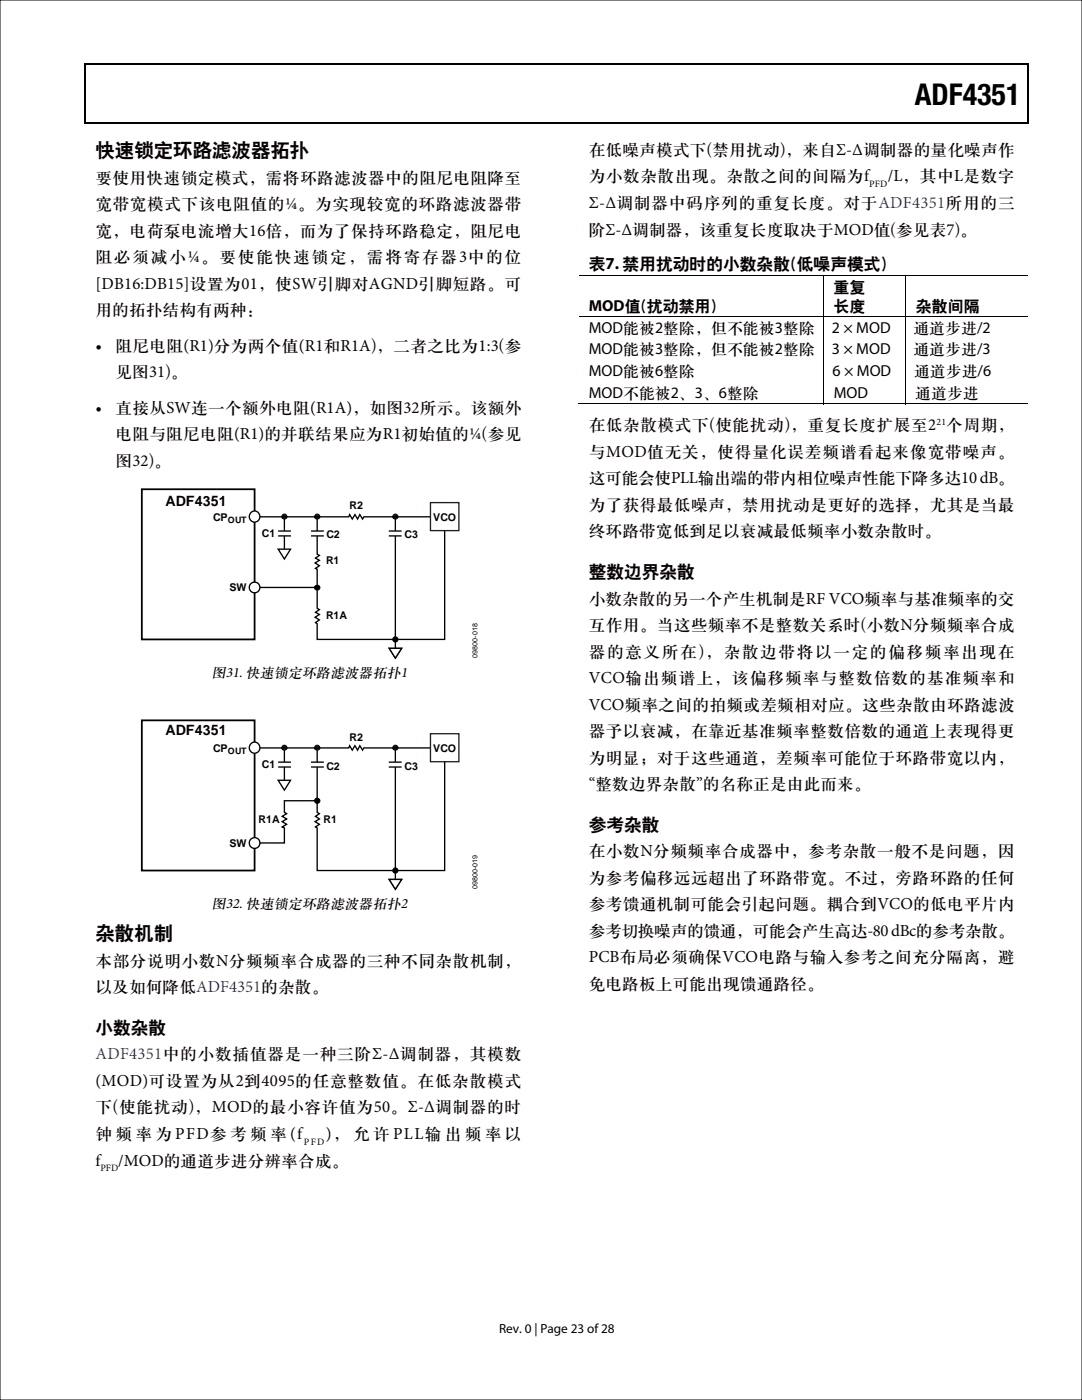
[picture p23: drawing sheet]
<svg xmlns="http://www.w3.org/2000/svg" width="216mm" height="279mm" viewBox="0 0 216 279" stroke-linecap="round" stroke-linejoin="round" font-family="sans-serif">
<defs><g id="words">
<text font-size="6" x="182.6" y="20.9">ADF4351</text>
<g font-size="3.9" fill="#090103">
<text x="19" y="31.2">快速锁定环路滤波器拓扑</text>
<text x="19" y="187.4">杂散机制</text>
</g>
<g font-size="3.5" fill="#090103">
<text x="117.5" y="115.2">整数边界杂散</text>
<text x="117.5" y="165.6">参考杂散</text>
<text x="19" y="206.1">小数杂散</text>
</g>
<g font-size="3.4" fill="#090103">
<text x="117.5" y="30.9">在低噪声模式下(禁用扰动)，来自Σ-Δ调制器的量化噪声作</text>
<text x="19" y="36.5">要使用快速锁定模式，需将环路滤波器中的阻尼电阻降至</text>
<text x="19" y="41.8">宽带宽模式下该电阻值的¼。为实现较宽的环路滤波器带</text>
<text x="117.5" y="41.5">Σ-Δ调制器中码序列的重复长度。对于ADF4351所用的三</text>
<text x="117.5" y="36.2">为小数杂散出现。杂散之间的间隔为f</text>
<text x="177.1" y="36.2">/L，其中L是数字</text>
<text x="19" y="47.1">宽，电荷泵电流增大16倍，而为了保持环路稳定，阻尼电</text>
<text x="117.5" y="46.8">阶Σ-Δ调制器，该重复长度取决于MOD值(参见表7)。</text>
<text x="19" y="52.4">阻必须减小¼。要使能快速锁定，需将寄存器3中的位</text>
<text x="19" y="57.7">[DB16:DB15]设置为01，使SW引脚对AGND引脚短路。可</text>
<text x="19" y="62.9">用的拓扑结构有两种：</text>
<text x="19" y="70">•</text>
<text x="23.1" y="70">阻尼电阻(R1)分为两个值(R1和R1A)，二者之比为1:3(参</text>
<text x="23.1" y="75.3">见图31)。</text>
<text x="19" y="82.4">•</text>
<text x="23.1" y="82.4">直接从SW连一个额外电阻(R1A)，如图32所示。该额外</text>
<text x="23.1" y="87.6">电阻与阻尼电阻(R1)的并联结果应为R1初始值的¼(参见</text>
<text x="117.5" y="85.9">在低杂散模式下(使能扰动)，重复长度扩展至2 个周期，</text>
<text x="23.1" y="92.9">图32)。</text>
<text x="117.5" y="91.2">与MOD值无关，使得量化误差频谱看起来像宽带噪声。</text>
<text x="117.5" y="96.5">这可能会使PLL输出端的带内相位噪声性能下降多达10 dB。</text>
<text x="117.5" y="101.8">为了获得最低噪声，禁用扰动是更好的选择，尤其是当最</text>
<text x="117.5" y="107.1">终环路带宽低到足以衰减最低频率小数杂散时。</text>
<text x="117.5" y="120.5">小数杂散的另一个产生机制是RF VCO频率与基准频率的交</text>
<text x="117.5" y="125.7">互作用。当这些频率不是整数关系时(小数N分频频率合成</text>
<text x="117.5" y="131">器的意义所在)，杂散边带将以一定的偏移频率出现在</text>
<text x="117.5" y="136.3">VCO输出频谱上，该偏移频率与整数倍数的基准频率和</text>
<text x="117.5" y="141.6">VCO频率之间的拍频或差频相对应。这些杂散由环路滤波</text>
<text x="117.5" y="146.9">器予以衰减，在靠近基准频率整数倍数的通道上表现得更</text>
<text x="117.5" y="152.2">为明显；对于这些通道，差频率可能位于环路带宽以内，</text>
<text x="117.5" y="157.5">“整数边界杂散”的名称正是由此而来。</text>
<text x="117.5" y="170.9">在小数N分频频率合成器中，参考杂散一般不是问题，因</text>
<text x="117.5" y="176.2">为参考偏移远远超出了环路带宽。不过，旁路环路的任何</text>
<text x="117.5" y="181.5">参考馈通机制可能会引起问题。耦合到VCO的低电平片内</text>
<text x="117.5" y="186.8">参考切换噪声的馈通，可能会产生高达-80 dBc的参考杂散。</text>
<text x="19" y="192.7">本部分说明小数N分频频率合成器的三种不同杂散机制，</text>
<text x="117.5" y="192.1">PCB布局必须确保VCO电路与输入参考之间充分隔离，避</text>
<text x="117.5" y="197.4">免电路板上可能出现馈通路径。</text>
<text x="19" y="198">以及如何降低ADF4351的杂散。</text>
<text x="19" y="216.7">(MOD)可设置为从2到4095的任意整数值。在低杂散模式</text>
<text x="19.1" y="222">下(使能扰动)，MOD的最小容许值为50。Σ-Δ调制器的时</text>
<text x="19.1" y="227.3">钟 频 率 为 PFD参 考 频 率 (f</text>
<text x="65" y="227.3">)， 允 许 PLL输 出 频 率 以</text>
<text x="19" y="232.6">f</text>
<text x="23.6" y="232.6">/MOD的通道步进分辨率合成。</text>
</g>
<text font-size="3.4" fill="#00f" x="19" y="211.4">ADF4351中的小数插值器是一种三阶Σ-Δ调制器，其模数</text>
<text font-size="3.3" x="117.5" y="53.8">表7. 禁用扰动时的小数杂散(低噪声模式)</text>
<g font-size="3.2">
<text x="166.3" y="58.3">重复</text>
<text x="117.5" y="62">MOD值(扰动禁用)</text>
<text x="166.3" y="62">长度</text>
<text x="182.8" y="62">杂散间隔</text>
<text x="117.5" y="66.4">MOD能被2整除，但不能被3整除</text>
<text x="117.5" y="70.7">MOD能被3整除，但不能被2整除</text>
<text x="166" y="66.4">2 × MOD</text>
<text x="166" y="70.7">3 × MOD</text>
<text x="182.3" y="66.4">通道步进/2</text>
<text x="182.3" y="70.7">通道步进/3</text>
<text x="117.5" y="75">MOD能被6整除</text>
<text x="166.1" y="75">6 × MOD</text>
<text x="182.4" y="75">通道步进/6</text>
<text x="117.5" y="79.3">MOD不能被2、3、6整除</text>
<text x="166.4" y="79.3">MOD</text>
<text x="182.6" y="79.3">通道步进</text>
</g>
<g font-size="2.9">
<text x="42.2" y="135.2">图31. 快速锁定环路滤波器拓扑1</text>
<text x="42.2" y="181.3">图32. 快速锁定环路滤波器拓扑2</text>
</g>
<g font-size="2.8">
<text x="33" y="101.1">ADF4351</text>
<text x="33" y="146.7">ADF4351</text>
</g>
<text font-size="2.6" x="99.6" y="266">Rev. 0 | Page 23 of 28</text>
<g font-size="2.1">
<text x="69.7" y="101.7">R2</text>
<text x="42.5" y="103.9">CP</text>
<text x="52.3" y="107.1">C1</text>
<text x="65.1" y="107.5">C2</text>
<text x="80.7" y="107.5">C3</text>
<text x="86.4" y="104">VCO</text>
<text x="65.1" y="112.6">R1</text>
<text x="45.8" y="118">SW</text>
<text x="65.1" y="123.5">R1A</text>
<text x="69.7" y="147.8">R2</text>
<text x="42.5" y="150">CP</text>
<text x="52.3" y="153.2">C1</text>
<text x="65.1" y="153.6">C2</text>
<text x="80.7" y="153.6">C3</text>
<text x="86.4" y="150.1">VCO</text>
<text x="51.6" y="164.2">R1A</text>
<text x="64.6" y="164.2">R1</text>
<text x="45.8" y="169">SW</text>
</g>
<g font-size="2" fill="#090103">
<text x="173.4" y="37.3">PFD</text>
<text x="186.9" y="84.8">21</text>
<text x="20" y="233.7">PFD</text>
<text x="60.6" y="228.4">PFD</text>
</g>
<g font-size="1.8">
<text x="45.5" y="104.4">OUT</text>
<text x="45.5" y="150.5">OUT</text>
</g>
<g font-size="1.4">
<text x="95.3" y="131.3" transform="rotate(-90 95.3 131.3)">09800-018</text>
<text x="95.3" y="177.4" transform="rotate(-90 95.3 177.4)">09800-019</text>
</g>
</g></defs>
<path d="M16.9 12.7h.2v1h-.2zM205.1 12.7h.2v1h-.2zM205.1 12.7h.2v.3h-.2zM82.3 24.4h.2v.3h-.2zM205.1 24.4h.2v.3h-.2z" fill="#000"/>
<path d="M16.9 12.8h188.2M17 13.7v11M205.2 13.7v11M16.9 24.5h188.2" fill="none" stroke="#000" stroke-width=".25"/>
<path d="M28.3 97.6h22.5v30h-22.5z" fill="none" stroke="#000" stroke-width=".35"/>
<circle cx="50.8" cy="103.1" r="1.09" fill="#fff"/>
<circle cx="50.8" cy="103.1" r="1.09" fill="none" stroke="#000" stroke-width=".27"/>
<circle cx="50.8" cy="117.2" r="1.07" fill="#fff"/>
<g fill="none" stroke="#000" stroke-width=".27">
<path d="M55.5 107h2.6M55.5 106h2.6M56.7 103.6v2.4M56.7 107v2.6"/>
<circle cx="50.8" cy="117.2" r="1.07"/>
</g>
<path d="M56.7 106v1" fill="none" stroke="#fff" stroke-width=".62" stroke-linecap="butt"/>
<circle cx="56.8" cy="103.1" r=".51" fill="#231f20"/>
<circle cx="56.8" cy="103.1" r=".51" fill="none" stroke="#000" stroke-width=".2"/>
<path d="M55.5 109.6h2.5l-1.3 2z" fill="#fff"/>
<path d="M55.5 109.6h2.5l-1.3 2zM62.1 107h2.5M62.1 106h2.5M63.3 103.6v2.4" fill="none" stroke="#000" stroke-width=".27"/>
<path d="M63.3 106v.9" fill="none" stroke="#fff" stroke-width=".62" stroke-linecap="butt"/>
<circle cx="63.3" cy="103.1" r=".51" fill="#231f20"/>
<circle cx="63.3" cy="103.1" r=".51" fill="none" stroke="#000" stroke-width=".2"/>
<circle cx="78.9" cy="103.1" r=".51" fill="#231f20"/>
<g fill="none" stroke="#000" stroke-width=".2">
<circle cx="63.3" cy="117.3" r=".52"/>
<circle cx="78.9" cy="103.1" r=".51"/>
<circle cx="78.9" cy="127.6" r=".52"/>
</g>
<path d="M51.9 103.1h17.7l.2-.4 .5 .9 .5-.9 .6 .9 .4-.9 .5 .9 .3-.5h18.6M51.9 117.2h10.9M63.3 107v3.6l.4 .2-.8 .6 .8 .4-.8 .6 .8 .5-.8 .5 .4 .2v3.2M77.6 107h2.5M77.6 106h2.5M78.9 103.6v2.4M78.9 107v20.6" fill="none" stroke="#000" stroke-width=".27"/>
<path d="M78.9 106v.9" fill="none" stroke="#fff" stroke-width=".62" stroke-linecap="butt"/>
<g fill="#000">
<circle cx="63.3" cy="117.3" r=".52"/>
<circle cx="78.9" cy="127.6" r=".52"/>
</g>
<path d="M78.9 128.1v1.3z" fill="#fff" stroke="#000" stroke-width=".27"/>
<path d="M77.7 129.4h2.4l-1.2 1.9z" fill="#fff"/>
<path d="M77.7 129.4h2.4l-1.2 1.9z" fill="none" stroke="#000" stroke-width=".27"/>
<path d="M77.7 129.4h2.4l-1.2 1.9z" fill="#fff"/>
<path d="M77.7 129.4h2.4l-1.2 1.9z" fill="none" stroke="#000" stroke-width=".27"/>
<path d="M85.9 100.3h5.7v5.6h-5.7z" fill-rule="evenodd" fill="#fff"/>
<path d="M85.9 100.3h5.7v5.6h-5.7z" fill="none" stroke="#231f20" stroke-width=".27"/>
<path d="M88.7 105.9v21.7h-25.4v-3.1l-.4-.3 .8-.5-.8-.5 .8-.6-.8-.4 .8-.5-.4-.3v-3.6" fill="none" stroke="#000" stroke-width=".27"/>
<path d="M28.3 143.8h22.5v29.9h-22.5z" fill="none" stroke="#000" stroke-width=".35"/>
<circle cx="50.8" cy="149.2" r="1.09" fill="#fff"/>
<circle cx="50.8" cy="149.2" r="1.09" fill="none" stroke="#000" stroke-width=".27"/>
<circle cx="50.8" cy="168.2" r="1.07" fill="#fff"/>
<g fill="none" stroke="#000" stroke-width=".27">
<path d="M55.5 153.1h2.6M55.5 152.1h2.6M56.7 149.7v2.4M56.7 153.1v2.6"/>
<circle cx="50.8" cy="168.2" r="1.07"/>
</g>
<path d="M56.7 152.1v1" fill="none" stroke="#fff" stroke-width=".62" stroke-linecap="butt"/>
<circle cx="56.8" cy="149.2" r=".51" fill="#231f20"/>
<circle cx="56.8" cy="149.2" r=".51" fill="none" stroke="#000" stroke-width=".2"/>
<path d="M55.5 155.7h2.5l-1.3 2z" fill="#fff"/>
<path d="M55.5 155.7h2.5l-1.3 2zM62.1 153.1h2.5M62.1 152.1h2.5M63.3 149.7v2.4" fill="none" stroke="#000" stroke-width=".27"/>
<path d="M63.3 152.1v.9" fill="none" stroke="#fff" stroke-width=".62" stroke-linecap="butt"/>
<circle cx="63.3" cy="149.2" r=".51" fill="#231f20"/>
<circle cx="63.3" cy="149.2" r=".51" fill="none" stroke="#000" stroke-width=".2"/>
<circle cx="78.9" cy="149.2" r=".51" fill="#231f20"/>
<g fill="none" stroke="#000" stroke-width=".2">
<circle cx="63.3" cy="159.8" r=".53"/>
<circle cx="78.9" cy="149.2" r=".51"/>
<circle cx="78.9" cy="173.7" r=".52"/>
</g>
<path d="M78.9 152.1v.9" fill="none" stroke="#fff" stroke-width=".62" stroke-linecap="butt"/>
<path d="M51.9 149.3h17.7l.2-.5 .5 .9 .5-.9 .6 .9 .4-.9 .5 .9 .3-.4h18.6M77.6 153.1h2.5M77.6 152.1h2.5M78.9 149.7v2.4M78.9 153.1v20.6" fill="none" stroke="#000" stroke-width=".27"/>
<g fill="#000">
<circle cx="63.3" cy="159.8" r=".53"/>
<circle cx="78.9" cy="173.7" r=".52"/>
</g>
<path d="M78.9 174.3v1.2z" fill="#fff" stroke="#000" stroke-width=".27"/>
<path d="M77.7 175.5h2.4l-1.2 2z" fill="#fff"/>
<path d="M77.7 175.5h2.4l-1.2 2z" fill="none" stroke="#000" stroke-width=".27"/>
<path d="M77.7 175.5h2.4l-1.2 2z" fill="#fff"/>
<path d="M77.7 175.5h2.4l-1.2 2z" fill="none" stroke="#000" stroke-width=".27"/>
<path d="M85.9 146.4h5.7v5.6h-5.7z" fill-rule="evenodd" fill="#fff"/>
<path d="M85.9 146.4h5.7v5.6h-5.7z" fill="none" stroke="#231f20" stroke-width=".27"/>
<path d="M62.8 159.8h-6.1v2.3l.5 .3-.9 .5 .9 .5-.9 .6 .9 .5-.9 .5 .4 .2v3h-4.8M88.7 152v21.7h-25.4v-8.5l-.4-.2 .8-.5-.8-.5 .8-.6-.8-.5 .8-.5-.4-.3v-9" fill="none" stroke="#000" stroke-width=".27"/>
<path d="M0 0h215.9v279.4h-215.9zM115.6 55.1h89.5M164.4 55.1v8M180.7 55.1v8M115.6 63.2h89.5M164.4 63.3v17.4M180.7 63.3v17.4M115.3 80.6h49M164.5 80.6h16.1M180.8 80.6h24.3" fill="none" stroke="#000" stroke-width=".2"/>
<use href="#words"/>
</svg>
